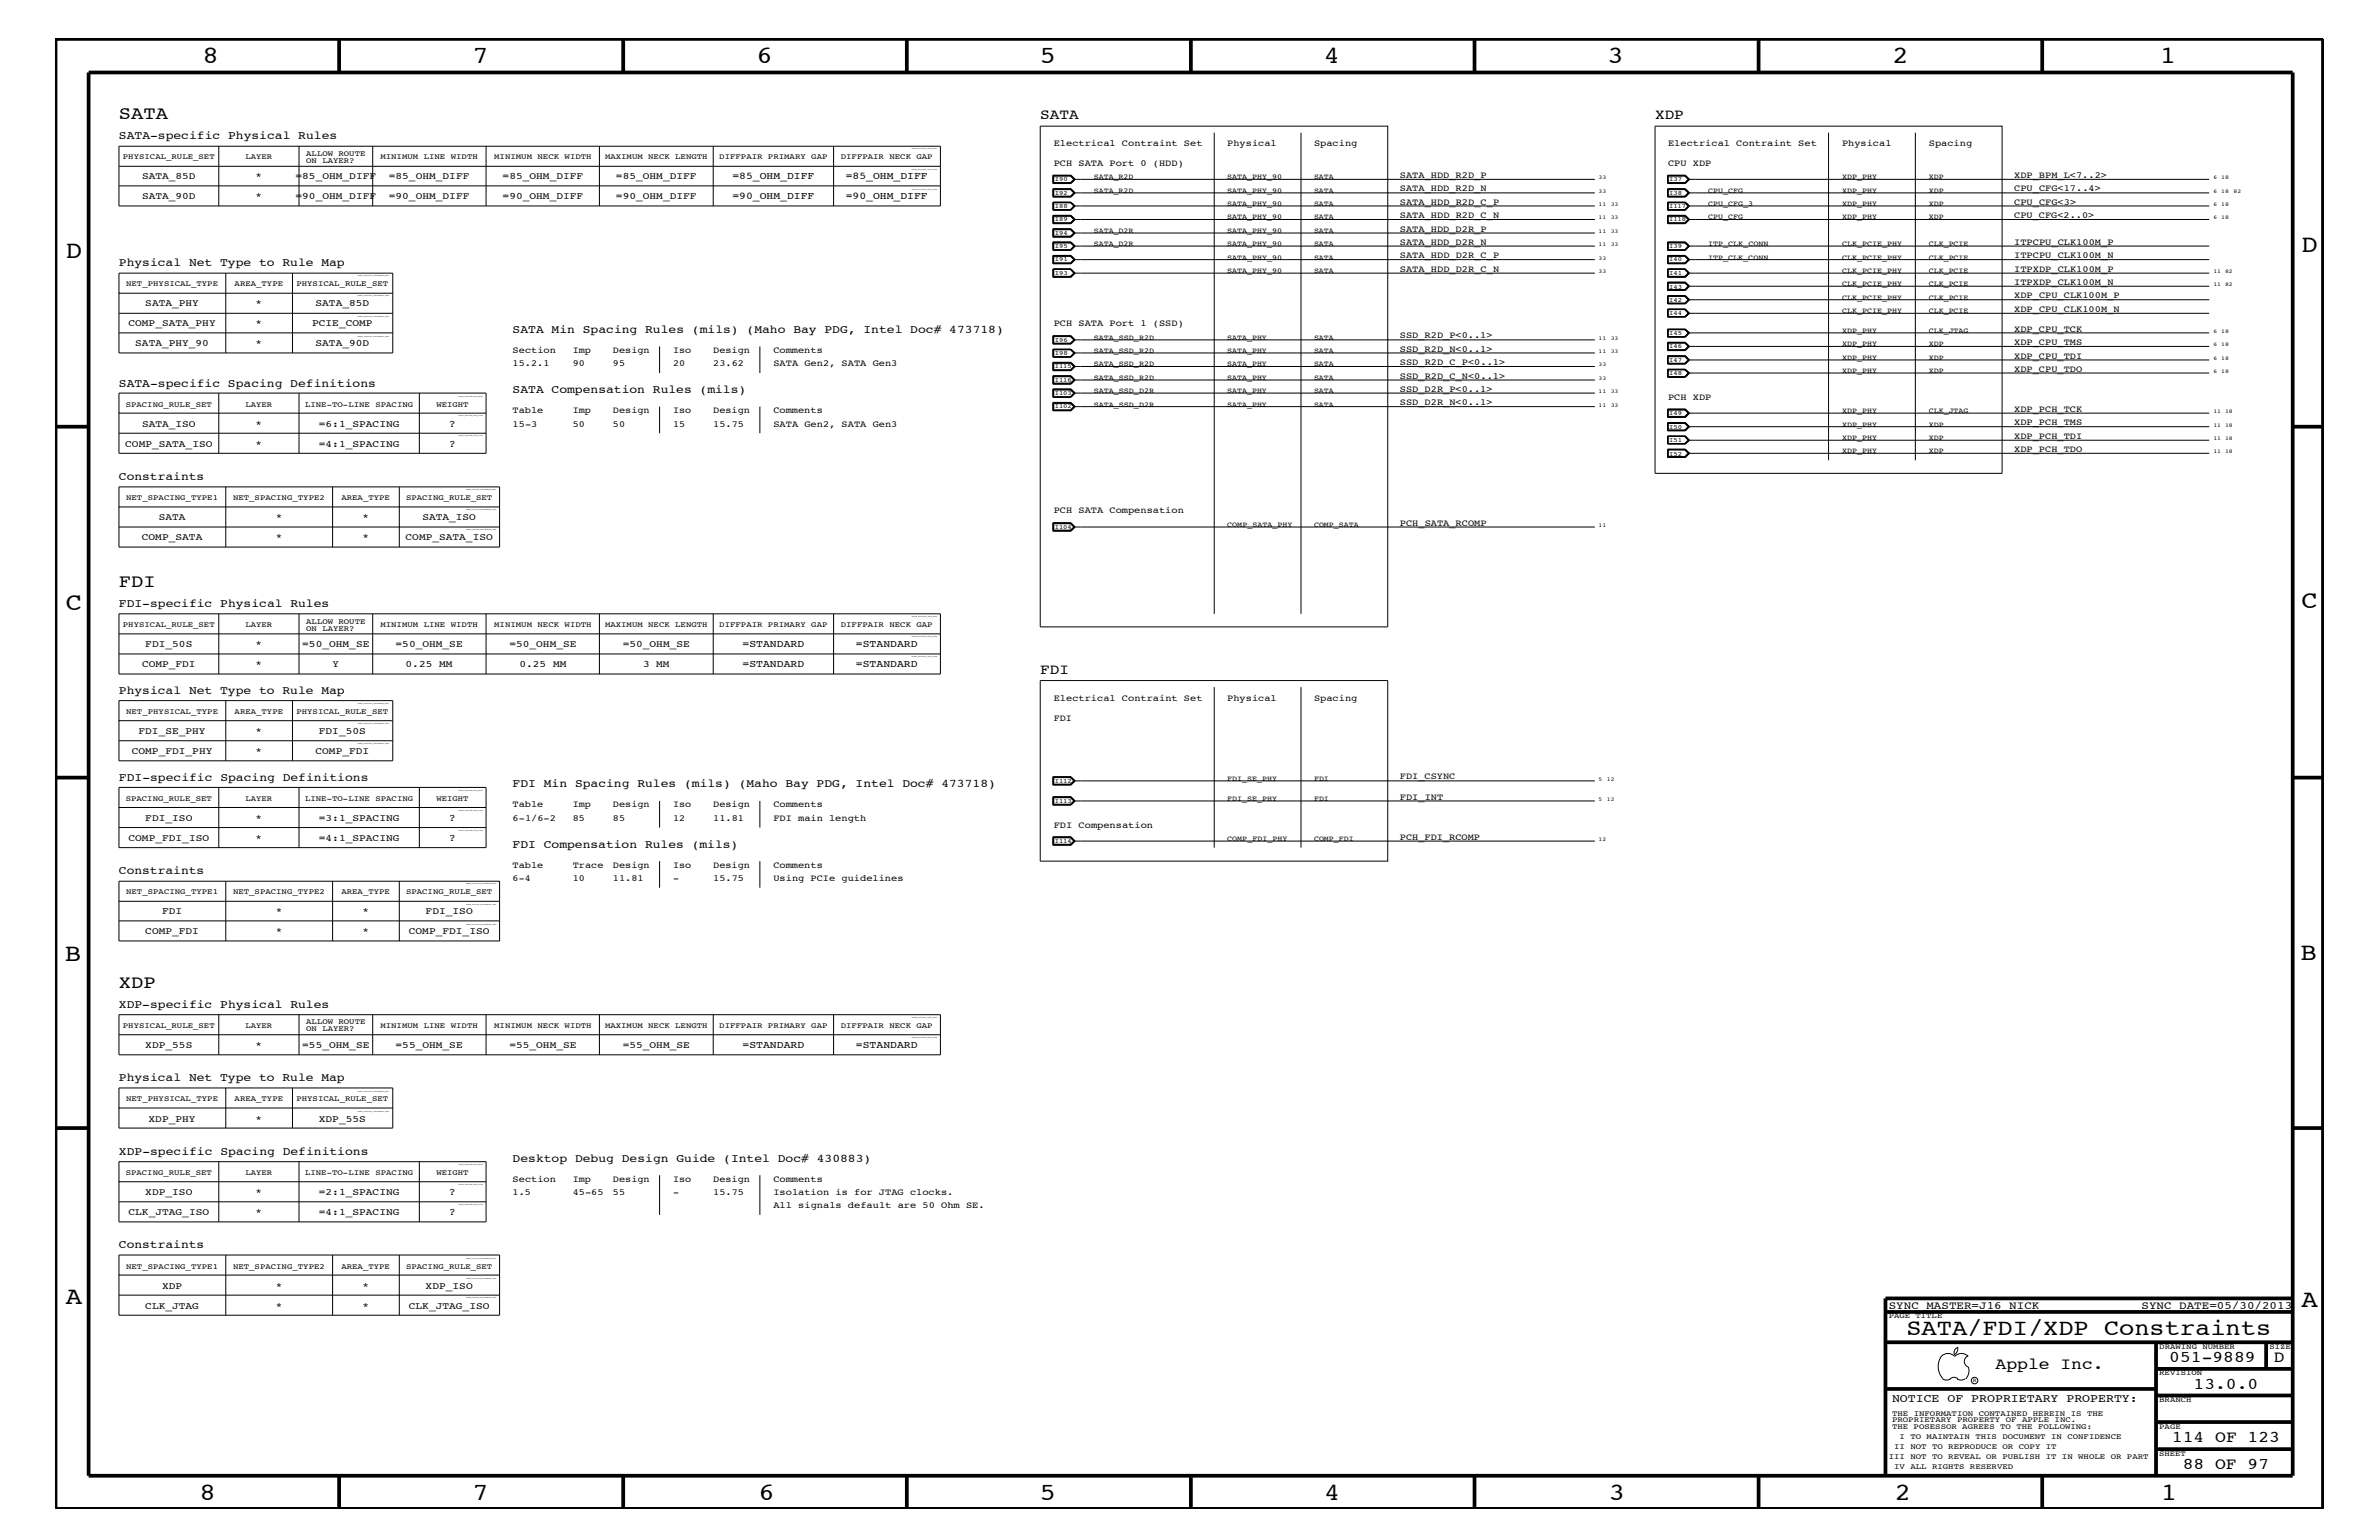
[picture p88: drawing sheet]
<svg xmlns="http://www.w3.org/2000/svg" width="432mm" height="279mm" viewBox="0 0 432 279" stroke-linecap="round" stroke-linejoin="round" font-family="sans-serif">
<defs><g id="words">
<g font-size="4.5">
<text x="36.7" y="11.5">8</text>
<text x="85.8" y="11.5">7</text>
<text x="137.3" y="11.5">6</text>
<text x="188.7" y="11.5">5</text>
<text x="240.3" y="11.5">4</text>
<text x="291.8" y="11.5">3</text>
<text x="343.5" y="11.5">2</text>
<text x="392" y="11.5">1</text>
<text x="11.9" y="46.8">D</text>
<text x="417.7" y="45.7">D</text>
<text x="11.9" y="110.6">C</text>
<text x="417.7" y="110.3">C</text>
<text x="11.8" y="174.3">B</text>
<text x="417.6" y="174.2">B</text>
<text x="11.9" y="236.7">A</text>
<text x="417.7" y="237.1">A</text>
<text x="36.2" y="272.1">8</text>
<text x="85.8" y="272.1">7</text>
<text x="137.7" y="272.1">6</text>
<text x="188.7" y="272.1">5</text>
<text x="240.4" y="272.1">4</text>
<text x="292" y="272.1">3</text>
<text x="343.9" y="272.1">2</text>
<text x="392.2" y="272.1">1</text>
</g>
<text font-size="4.1" x="346" y="242.3">SATA/FDI/XDP Constraints</text>
<g font-size="3.3">
<text x="21.6" y="21.6">SATA</text>
<text x="21.6" y="106.5">FDI</text>
<text x="21.6" y="179.3">XDP</text>
</g>
<g font-size="3">
<text x="362.2" y="248.4">Apple Inc.</text>
<text x="393.7" y="247.1">051-9889</text>
<text x="398.1" y="252">13.0.0</text>
<text x="412.7" y="247.1">D</text>
<text x="394.2" y="261.6">114 OF 123</text>
<text x="396.2" y="266.6">88 OF 97</text>
</g>
<g font-size="2.6">
<text x="188.8" y="21.6">SATA</text>
<text x="300.4" y="21.6">XDP</text>
<text x="188.8" y="122.3">FDI</text>
</g>
<g font-size="2.1">
<text x="21.6" y="25.3">SATA-specific Physical Rules</text>
<text x="21.6" y="48.3">Physical Net Type to Rule Map</text>
<text x="93" y="60.4">SATA Min Spacing Rules (mils) (Maho Bay PDG, Intel Doc# 473718)</text>
<text x="21.6" y="70.1">SATA-specific Spacing Definitions</text>
<text x="93" y="71.3">SATA Compensation Rules (mils)</text>
<text x="21.6" y="87.1">Constraints</text>
<text x="21.6" y="110.2">FDI-specific Physical Rules</text>
<text x="21.6" y="125.9">Physical Net Type to Rule Map</text>
<text x="21.6" y="141.7">FDI-specific Spacing Definitions</text>
<text x="93" y="142.9">FDI Min Spacing Rules (mils) (Maho Bay PDG, Intel Doc# 473718)</text>
<text x="93" y="153.8">FDI Compensation Rules (mils)</text>
<text x="21.6" y="158.6">Constraints</text>
<text x="21.6" y="182.9">XDP-specific Physical Rules</text>
<text x="21.6" y="196.2">Physical Net Type to Rule Map</text>
<text x="21.6" y="209.6">XDP-specific Spacing Definitions</text>
<text x="93" y="210.8">Desktop Debug Design Guide (Intel Doc# 430883)</text>
<text x="21.6" y="226.5">Constraints</text>
<text x="343.4" y="254.4">NOTICE OF PROPRIETARY PROPERTY:</text>
</g>
<g font-size="2">
<text x="342.8" y="237.4">SYNC_MASTER=J16_NICK</text>
<text x="388.7" y="237.4">SYNC_DATE=05/30/2013</text>
</g>
<g font-size="1.9">
<text x="132.9" y="32.5">=85_OHM_DIFF</text>
<text x="153.5" y="32.5">=85_OHM_DIFF</text>
<text x="132.9" y="36.2">=90_OHM_DIFF</text>
<text x="153.5" y="36.2">=90_OHM_DIFF</text>
<text x="81.5" y="77.4">?</text>
<text x="81.5" y="81.1">?</text>
<text x="134.8" y="117.4">=STANDARD</text>
<text x="155.4" y="117.4">=STANDARD</text>
<text x="134.8" y="121">=STANDARD</text>
<text x="155.4" y="121">=STANDARD</text>
<text x="81.5" y="149">?</text>
<text x="81.5" y="152.6">?</text>
<text x="134.8" y="190.2">=STANDARD</text>
<text x="155.4" y="190.2">=STANDARD</text>
<text x="81.5" y="216.9">?</text>
<text x="81.5" y="220.4">?</text>
</g>
<g font-size="1.8">
<text x="25.8" y="32.5">SATA_85D</text>
<text x="46.4" y="32.5">*</text>
<text x="53.6" y="32.5">=85_OHM_DIFF</text>
<text x="70.6" y="32.5">=85_OHM_DIFF</text>
<text x="91.2" y="32.5">=85_OHM_DIFF</text>
<text x="111.8" y="32.5">=85_OHM_DIFF</text>
<text x="25.8" y="36.2">SATA_90D</text>
<text x="46.4" y="36.2">*</text>
<text x="53.6" y="36.2">=90_OHM_DIFF</text>
<text x="70.6" y="36.2">=90_OHM_DIFF</text>
<text x="91.2" y="36.2">=90_OHM_DIFF</text>
<text x="111.8" y="36.2">=90_OHM_DIFF</text>
<text x="23.3" y="59.2">COMP_SATA_PHY</text>
<text x="26.4" y="55.6">SATA_PHY</text>
<text x="46.4" y="55.6">*</text>
<text x="46.4" y="59.2">*</text>
<text x="56.6" y="59.2">PCIE_COMP</text>
<text x="57.3" y="55.6">SATA_85D</text>
<text x="24.6" y="62.9">SATA_PHY_90</text>
<text x="46.4" y="62.9">*</text>
<text x="57.3" y="62.9">SATA_90D</text>
<text x="25.8" y="77.4">SATA_ISO</text>
<text x="46.4" y="77.4">*</text>
<text x="57.9" y="77.4">=6:1_SPACING</text>
<text x="22.7" y="81.1">COMP_SATA_ISO</text>
<text x="46.4" y="81.1">*</text>
<text x="57.9" y="81.1">=4:1_SPACING</text>
<text x="28.8" y="94.3">SATA</text>
<text x="50" y="94.3">*</text>
<text x="65.8" y="94.3">*</text>
<text x="76.7" y="94.3">SATA_ISO</text>
<text x="25.7" y="98">COMP_SATA</text>
<text x="50" y="98">*</text>
<text x="65.8" y="98">*</text>
<text x="73.6" y="98">COMP_SATA_ISO</text>
<text x="26.4" y="117.4">FDI_50S</text>
<text x="46.4" y="117.4">*</text>
<text x="54.9" y="117.4">=50_OHM_SE</text>
<text x="71.8" y="117.4">=50_OHM_SE</text>
<text x="92.5" y="117.4">=50_OHM_SE</text>
<text x="113" y="117.4">=50_OHM_SE</text>
<text x="25.8" y="121">COMP_FDI</text>
<text x="46.4" y="121">*</text>
<text x="60.4" y="121">Y</text>
<text x="73.6" y="121">0.25 MM</text>
<text x="94.3" y="121">0.25 MM</text>
<text x="116.7" y="121">3 MM</text>
<text x="23.9" y="136.8">COMP_FDI_PHY</text>
<text x="25.1" y="133.2">FDI_SE_PHY</text>
<text x="46.4" y="133.2">*</text>
<text x="46.4" y="136.8">*</text>
<text x="57.3" y="136.8">COMP_FDI</text>
<text x="57.9" y="133.2">FDI_50S</text>
<text x="26.4" y="149">FDI_ISO</text>
<text x="46.4" y="149">*</text>
<text x="57.9" y="149">=3:1_SPACING</text>
<text x="23.3" y="152.6">COMP_FDI_ISO</text>
<text x="46.4" y="152.6">*</text>
<text x="57.9" y="152.6">=4:1_SPACING</text>
<text x="29.4" y="165.9">FDI</text>
<text x="50" y="165.9">*</text>
<text x="65.8" y="165.9">*</text>
<text x="77.3" y="165.9">FDI_ISO</text>
<text x="26.4" y="169.5">COMP_FDI</text>
<text x="50" y="169.5">*</text>
<text x="65.8" y="169.5">*</text>
<text x="74.2" y="169.5">COMP_FDI_ISO</text>
<text x="26.4" y="190.2">XDP_55S</text>
<text x="46.4" y="190.2">*</text>
<text x="54.9" y="190.2">=55_OHM_SE</text>
<text x="71.8" y="190.2">=55_OHM_SE</text>
<text x="92.5" y="190.2">=55_OHM_SE</text>
<text x="113" y="190.2">=55_OHM_SE</text>
<text x="27" y="203.5">XDP_PHY</text>
<text x="46.4" y="203.5">*</text>
<text x="57.9" y="203.5">XDP_55S</text>
<text x="23.3" y="220.4">CLK_JTAG_ISO</text>
<text x="26.4" y="216.9">XDP_ISO</text>
<text x="46.4" y="216.9">*</text>
<text x="46.4" y="220.4">*</text>
<text x="57.9" y="216.9">=2:1_SPACING</text>
<text x="57.9" y="220.4">=4:1_SPACING</text>
<text x="29.4" y="233.8">XDP</text>
<text x="50" y="233.8">*</text>
<text x="65.8" y="233.8">*</text>
<text x="77.3" y="233.8">XDP_ISO</text>
<text x="26.4" y="237.4">CLK_JTAG</text>
<text x="50" y="237.4">*</text>
<text x="65.8" y="237.4">*</text>
<text x="74.2" y="237.4">CLK_JTAG_ISO</text>
</g>
<g font-size="1.7">
<text x="191.3" y="26.5">Electrical Contraint Set</text>
<text x="222.8" y="26.5">Physical</text>
<text x="238.5" y="26.5">Spacing</text>
<text x="302.8" y="26.5">Electrical Contraint Set</text>
<text x="334.3" y="26.5">Physical</text>
<text x="350.1" y="26.5">Spacing</text>
<text x="191.3" y="30.2">PCH SATA Port 0 (HDD)</text>
<text x="254.1" y="32.3">SATA_HDD_R2D_P</text>
<text x="254.1" y="34.7">SATA_HDD_R2D_N</text>
<text x="302.8" y="30.2">CPU XDP</text>
<text x="365.6" y="34.7">CPU_CFG&lt;17..4&gt;</text>
<text x="365.6" y="32.3">XDP_BPM_L&lt;7..2&gt;</text>
<text x="254.1" y="37.2">SATA_HDD_R2D_C_P</text>
<text x="254.1" y="39.6">SATA_HDD_R2D_C_N</text>
<text x="365.6" y="39.6">CPU_CFG&lt;2..0&gt;</text>
<text x="365.6" y="37.2">CPU_CFG&lt;3&gt;</text>
<text x="254.1" y="42">SATA_HDD_D2R_P</text>
<text x="254.1" y="46.8">SATA_HDD_D2R_C_P</text>
<text x="254.1" y="44.4">SATA_HDD_D2R_N</text>
<text x="365.6" y="46.8">ITPCPU_CLK100M_N</text>
<text x="365.6" y="44.4">ITPCPU_CLK100M_P</text>
<text x="254.1" y="49.3">SATA_HDD_D2R_C_N</text>
<text x="365.6" y="51.7">ITPXDP_CLK100M_N</text>
<text x="365.6" y="49.3">ITPXDP_CLK100M_P</text>
<text x="191.3" y="59.2">PCH SATA Port 1 (SSD)</text>
<text x="365.6" y="56.6">XDP_CPU_CLK100M_N</text>
<text x="365.6" y="54.1">XDP_CPU_CLK100M_P</text>
<text x="93" y="64">Section</text>
<text x="104" y="64">Imp</text>
<text x="111.3" y="64">Design</text>
<text x="122.2" y="64">Iso</text>
<text x="129.5" y="64">Design</text>
<text x="140.4" y="64">Comments</text>
<text x="254.1" y="61.4">SSD_R2D_P&lt;0..1&gt;</text>
<text x="254.1" y="63.9">SSD_R2D_N&lt;0..1&gt;</text>
<text x="365.6" y="65.1">XDP_CPU_TDI</text>
<text x="365.6" y="62.6">XDP_CPU_TMS</text>
<text x="365.6" y="60.2">XDP_CPU_TCK</text>
<text x="93" y="66.5">15.2.1</text>
<text x="104" y="66.5">90</text>
<text x="111.3" y="66.5">95</text>
<text x="122.2" y="66.5">20</text>
<text x="129.5" y="66.5">23.62</text>
<text x="140.4" y="66.5">SATA Gen2, SATA Gen3</text>
<text x="254.1" y="71.1">SSD_D2R_P&lt;0..1&gt;</text>
<text x="254.1" y="66.2">SSD_R2D_C_P&lt;0..1&gt;</text>
<text x="254.1" y="68.7">SSD_R2D_C_N&lt;0..1&gt;</text>
<text x="365.6" y="67.5">XDP_CPU_TDO</text>
<text x="93" y="75">Table</text>
<text x="93" y="77.4">15-3</text>
<text x="104" y="75">Imp</text>
<text x="104" y="77.4">50</text>
<text x="111.3" y="75">Design</text>
<text x="111.3" y="77.4">50</text>
<text x="122.2" y="75">Iso</text>
<text x="122.2" y="77.4">15</text>
<text x="129.5" y="77.4">15.75</text>
<text x="129.5" y="75">Design</text>
<text x="140.4" y="75">Comments</text>
<text x="140.4" y="77.4">SATA Gen2, SATA Gen3</text>
<text x="254.1" y="73.5">SSD_D2R_N&lt;0..1&gt;</text>
<text x="302.8" y="72.6">PCH XDP</text>
<text x="365.6" y="77.2">XDP_PCH_TMS</text>
<text x="365.6" y="74.7">XDP_PCH_TCK</text>
<text x="365.6" y="82">XDP_PCH_TDO</text>
<text x="365.6" y="79.6">XDP_PCH_TDI</text>
<text x="191.3" y="93.2">PCH SATA Compensation</text>
<text x="254.1" y="95.4">PCH_SATA_RCOMP</text>
<text x="191.3" y="127.1">Electrical Contraint Set</text>
<text x="191.3" y="130.8">FDI</text>
<text x="222.8" y="127.1">Physical</text>
<text x="238.5" y="127.1">Spacing</text>
<text x="254.1" y="141.4">FDI_CSYNC</text>
<text x="93" y="149">6-1/6-2</text>
<text x="93" y="146.5">Table</text>
<text x="104" y="146.5">Imp</text>
<text x="104" y="149">85</text>
<text x="111.3" y="146.5">Design</text>
<text x="111.3" y="149">85</text>
<text x="122.2" y="146.5">Iso</text>
<text x="122.2" y="149">12</text>
<text x="129.5" y="146.5">Design</text>
<text x="129.5" y="149">11.81</text>
<text x="140.4" y="149">FDI main length</text>
<text x="140.4" y="146.5">Comments</text>
<text x="254.1" y="145.1">FDI_INT</text>
<text x="191.3" y="150.1">FDI Compensation</text>
<text x="254.1" y="152.3">PCH_FDI_RCOMP</text>
<text x="93" y="159.9">6-4</text>
<text x="93" y="157.4">Table</text>
<text x="104" y="159.9">10</text>
<text x="104" y="157.4">Trace</text>
<text x="111.3" y="159.9">11.81</text>
<text x="111.3" y="157.4">Design</text>
<text x="122.2" y="157.4">Iso</text>
<text x="122.2" y="159.9">-</text>
<text x="129.5" y="159.9">15.75</text>
<text x="129.5" y="157.4">Design</text>
<text x="140.4" y="159.9">Using PCIe guidelines</text>
<text x="140.4" y="157.4">Comments</text>
<text x="93" y="214.4">Section</text>
<text x="104" y="214.4">Imp</text>
<text x="111.3" y="214.4">Design</text>
<text x="122.2" y="214.4">Iso</text>
<text x="129.5" y="214.4">Design</text>
<text x="140.4" y="214.4">Comments</text>
<text x="93" y="216.9">1.5</text>
<text x="104" y="216.9">45-65</text>
<text x="111.3" y="216.9">55</text>
<text x="122.2" y="216.9">-</text>
<text x="129.5" y="216.9">15.75</text>
<text x="140.4" y="219.2">All signals default are 50 Ohm SE.</text>
<text x="140.4" y="216.9">Isolation is for JTAG clocks.</text>
</g>
<g font-size="1.4">
<text x="22.3" y="28.9">PHYSICAL_RULE_SET</text>
<text x="44.6" y="28.9">LAYER</text>
<text x="55.6" y="28.3">ALLOW ROUTE</text>
<text x="55.6" y="29.5">ON LAYER?</text>
<text x="69" y="28.9">MINIMUM LINE WIDTH</text>
<text x="89.7" y="28.9">MINIMUM NECK WIDTH</text>
<text x="109.8" y="28.9">MAXIMUM NECK LENGTH</text>
<text x="130.6" y="28.9">DIFFPAIR PRIMARY GAP</text>
<text x="152.6" y="28.9">DIFFPAIR NECK GAP</text>
<text x="198.5" y="32.5">SATA_R2D</text>
<text x="198.5" y="35">SATA_R2D</text>
<text x="222.8" y="32.5">SATA_PHY_90</text>
<text x="222.8" y="35">SATA_PHY_90</text>
<text x="238.5" y="32.5">SATA</text>
<text x="238.5" y="35">SATA</text>
<text x="310" y="35">CPU_CFG</text>
<text x="334.3" y="35">XDP_PHY</text>
<text x="334.3" y="32.5">XDP_PHY</text>
<text x="350.1" y="35">XDP</text>
<text x="350.1" y="32.5">XDP</text>
<text x="222.8" y="37.4">SATA_PHY_90</text>
<text x="222.8" y="39.8">SATA_PHY_90</text>
<text x="238.5" y="37.4">SATA</text>
<text x="238.5" y="39.8">SATA</text>
<text x="310" y="39.8">CPU_CFG</text>
<text x="310" y="37.4">CPU_CFG_3</text>
<text x="334.3" y="39.8">XDP_PHY</text>
<text x="334.3" y="37.4">XDP_PHY</text>
<text x="350.1" y="39.8">XDP</text>
<text x="350.1" y="37.4">XDP</text>
<text x="198.5" y="42.3">SATA_D2R</text>
<text x="198.5" y="44.6">SATA_D2R</text>
<text x="222.8" y="42.3">SATA_PHY_90</text>
<text x="222.8" y="47.1">SATA_PHY_90</text>
<text x="222.8" y="44.6">SATA_PHY_90</text>
<text x="238.5" y="42.3">SATA</text>
<text x="238.5" y="47.1">SATA</text>
<text x="238.5" y="44.6">SATA</text>
<text x="310" y="47.1">ITP_CLK_CONN</text>
<text x="310" y="44.6">ITP_CLK_CONN</text>
<text x="334.3" y="47.1">CLK_PCIE_PHY</text>
<text x="334.3" y="44.6">CLK_PCIE_PHY</text>
<text x="350.1" y="47.1">CLK_PCIE</text>
<text x="350.1" y="44.6">CLK_PCIE</text>
<text x="22.9" y="51.9">NET_PHYSICAL_TYPE</text>
<text x="42.6" y="51.9">AREA_TYPE</text>
<text x="53.8" y="51.9">PHYSICAL_RULE_SET</text>
<text x="222.8" y="49.6">SATA_PHY_90</text>
<text x="238.5" y="49.6">SATA</text>
<text x="334.3" y="51.9">CLK_PCIE_PHY</text>
<text x="334.3" y="49.6">CLK_PCIE_PHY</text>
<text x="350.1" y="51.9">CLK_PCIE</text>
<text x="350.1" y="49.6">CLK_PCIE</text>
<text x="334.3" y="56.8">CLK_PCIE_PHY</text>
<text x="334.3" y="54.4">CLK_PCIE_PHY</text>
<text x="350.1" y="56.8">CLK_PCIE</text>
<text x="350.1" y="54.4">CLK_PCIE</text>
<text x="198.5" y="64">SATA_SSD_R2D</text>
<text x="198.5" y="61.7">SATA_SSD_R2D</text>
<text x="222.8" y="61.7">SATA_PHY</text>
<text x="222.8" y="64">SATA_PHY</text>
<text x="238.5" y="61.7">SATA</text>
<text x="238.5" y="64">SATA</text>
<text x="334.3" y="65.3">XDP_PHY</text>
<text x="334.3" y="62.9">XDP_PHY</text>
<text x="334.3" y="60.4">XDP_PHY</text>
<text x="350.1" y="65.3">XDP</text>
<text x="350.1" y="62.9">XDP</text>
<text x="350.1" y="60.4">CLK_JTAG</text>
<text x="198.5" y="71.3">SATA_SSD_D2R</text>
<text x="198.5" y="66.5">SATA_SSD_R2D</text>
<text x="198.5" y="68.9">SATA_SSD_R2D</text>
<text x="222.8" y="71.3">SATA_PHY</text>
<text x="222.8" y="66.5">SATA_PHY</text>
<text x="222.8" y="68.9">SATA_PHY</text>
<text x="238.5" y="71.3">SATA</text>
<text x="238.5" y="66.5">SATA</text>
<text x="238.5" y="68.9">SATA</text>
<text x="334.3" y="67.7">XDP_PHY</text>
<text x="350.1" y="67.7">XDP</text>
<text x="22.8" y="73.8">SPACING_RULE_SET</text>
<text x="44.6" y="73.8">LAYER</text>
<text x="55.4" y="73.8">LINE-TO-LINE SPACING</text>
<text x="79.2" y="73.8">WEIGHT</text>
<text x="198.5" y="73.8">SATA_SSD_D2R</text>
<text x="222.8" y="73.8">SATA_PHY</text>
<text x="238.5" y="73.8">SATA</text>
<text x="334.3" y="77.4">XDP_PHY</text>
<text x="334.3" y="75">XDP_PHY</text>
<text x="350.1" y="77.4">XDP</text>
<text x="350.1" y="75">CLK_JTAG</text>
<text x="334.3" y="82.2">XDP_PHY</text>
<text x="334.3" y="79.9">XDP_PHY</text>
<text x="350.1" y="82.2">XDP</text>
<text x="350.1" y="79.9">XDP</text>
<text x="22.9" y="90.7">NET_SPACING_TYPE1</text>
<text x="42.3" y="90.7">NET_SPACING_TYPE2</text>
<text x="62" y="90.7">AREA_TYPE</text>
<text x="73.7" y="90.7">SPACING_RULE_SET</text>
<text x="222.8" y="95.6">COMP_SATA_PHY</text>
<text x="238.5" y="95.6">COMP_SATA</text>
<text x="22.3" y="113.7">PHYSICAL_RULE_SET</text>
<text x="44.6" y="113.7">LAYER</text>
<text x="55.6" y="113.1">ALLOW ROUTE</text>
<text x="69" y="113.7">MINIMUM LINE WIDTH</text>
<text x="89.7" y="113.7">MINIMUM NECK WIDTH</text>
<text x="109.8" y="113.7">MAXIMUM NECK LENGTH</text>
<text x="130.6" y="113.7">DIFFPAIR PRIMARY GAP</text>
<text x="152.6" y="113.7">DIFFPAIR NECK GAP</text>
<text x="55.6" y="114.4">ON LAYER?</text>
<text x="22.9" y="129.6">NET_PHYSICAL_TYPE</text>
<text x="42.6" y="129.6">AREA_TYPE</text>
<text x="53.8" y="129.6">PHYSICAL_RULE_SET</text>
<text x="222.8" y="141.7">FDI_SE_PHY</text>
<text x="238.5" y="141.7">FDI</text>
<text x="22.8" y="145.3">SPACING_RULE_SET</text>
<text x="44.6" y="145.3">LAYER</text>
<text x="55.4" y="145.3">LINE-TO-LINE SPACING</text>
<text x="79.2" y="145.3">WEIGHT</text>
<text x="222.8" y="145.3">FDI_SE_PHY</text>
<text x="238.5" y="145.3">FDI</text>
<text x="222.8" y="152.6">COMP_FDI_PHY</text>
<text x="238.5" y="152.6">COMP_FDI</text>
<text x="22.9" y="162.2">NET_SPACING_TYPE1</text>
<text x="42.3" y="162.2">NET_SPACING_TYPE2</text>
<text x="62" y="162.2">AREA_TYPE</text>
<text x="73.7" y="162.2">SPACING_RULE_SET</text>
<text x="55.6" y="185.9">ALLOW ROUTE</text>
<text x="22.3" y="186.5">PHYSICAL_RULE_SET</text>
<text x="44.6" y="186.5">LAYER</text>
<text x="55.6" y="187.1">ON LAYER?</text>
<text x="69" y="186.5">MINIMUM LINE WIDTH</text>
<text x="89.7" y="186.5">MINIMUM NECK WIDTH</text>
<text x="109.8" y="186.5">MAXIMUM NECK LENGTH</text>
<text x="130.6" y="186.5">DIFFPAIR PRIMARY GAP</text>
<text x="152.6" y="186.5">DIFFPAIR NECK GAP</text>
<text x="22.9" y="199.8">NET_PHYSICAL_TYPE</text>
<text x="42.6" y="199.8">AREA_TYPE</text>
<text x="53.8" y="199.8">PHYSICAL_RULE_SET</text>
<text x="22.8" y="213.2">SPACING_RULE_SET</text>
<text x="44.6" y="213.2">LAYER</text>
<text x="55.4" y="213.2">LINE-TO-LINE SPACING</text>
<text x="79.2" y="213.2">WEIGHT</text>
<text x="22.9" y="230.2">NET_SPACING_TYPE1</text>
<text x="42.3" y="230.2">NET_SPACING_TYPE2</text>
<text x="62" y="230.2">AREA_TYPE</text>
<text x="73.7" y="230.2">SPACING_RULE_SET</text>
<text x="342.8" y="239.2">PAGE TITLE</text>
<text x="391.9" y="244.7">DRAWING NUMBER</text>
<text x="411.9" y="244.7">SIZE</text>
<text x="391.9" y="249.5">REVISION</text>
<text x="343.4" y="256.8">THE INFORMATION CONTAINED HEREIN IS THE</text>
<text x="391.9" y="254.4">BRANCH</text>
<text x="343.4" y="258">PROPRIETARY PROPERTY OF APPLE INC.</text>
<text x="343.4" y="259.3">THE POSESSOR AGREES TO THE FOLLOWING:</text>
<text x="343.8" y="262.9">II NOT TO REPRODUCE OR COPY IT</text>
<text x="344.8" y="261.1">I TO MAINTAIN THIS DOCUMENT IN CONFIDENCE</text>
<text x="391.9" y="259.3">PAGE</text>
<text x="342.8" y="264.7">III NOT TO REVEAL OR PUBLISH IT IN WHOLE OR PART</text>
<text x="343.8" y="266.6">IV ALL RIGHTS RESERVED</text>
<text x="391.9" y="264.1">SHEET</text>
</g>
<g font-size="1.2">
<text x="191.4" y="32.9">I90</text>
<text x="191.4" y="35.3">I92</text>
<text x="302.9" y="32.9">I37</text>
<text x="302.9" y="35.3">I38</text>
<text x="191.4" y="37.8">I88</text>
<text x="191.4" y="40.2">I89</text>
<text x="302.9" y="37.8">I117</text>
<text x="302.9" y="40.2">I118</text>
<text x="191.4" y="47.4">I91</text>
<text x="191.4" y="42.6">I94</text>
<text x="191.4" y="45.1">I95</text>
<text x="302.9" y="45.1">I39</text>
<text x="302.9" y="47.4">I40</text>
<text x="191.4" y="49.9">I93</text>
<text x="302.9" y="49.9">I41</text>
<text x="302.9" y="52.4">I43</text>
<text x="302.9" y="54.7">I42</text>
<text x="302.9" y="57.2">I44</text>
<text x="191.4" y="62">I96</text>
<text x="191.4" y="64.5">I98</text>
<text x="302.9" y="60.8">I45</text>
<text x="302.9" y="63.2">I46</text>
<text x="302.9" y="65.6">I47</text>
<text x="191.4" y="71.7">I103</text>
<text x="191.4" y="66.8">I115</text>
<text x="191.4" y="69.3">I116</text>
<text x="302.9" y="68.1">I48</text>
<text x="191.4" y="74.1">I102</text>
<text x="302.9" y="75.4">I49</text>
<text x="302.9" y="77.8">I50</text>
<text x="302.9" y="80.2">I51</text>
<text x="302.9" y="82.7">I52</text>
<text x="191.4" y="96">I104</text>
<text x="191.4" y="142">I112</text>
<text x="191.4" y="145.7">I113</text>
<text x="191.4" y="152.9">I114</text>
</g>
<g font-size="1">
<text x="290.2" y="32.5">33</text>
<text x="290.2" y="35">33</text>
<text x="401.7" y="35">6</text>
<text x="401.7" y="32.5">6</text>
<text x="403.2" y="35">18</text>
<text x="403.2" y="32.5">18</text>
<text x="405.4" y="35">82</text>
<text x="290.2" y="37.4">11</text>
<text x="290.2" y="39.8">11</text>
<text x="292.4" y="37.4">33</text>
<text x="292.4" y="39.8">33</text>
<text x="401.7" y="39.8">6</text>
<text x="401.7" y="37.4">6</text>
<text x="403.2" y="39.8">18</text>
<text x="403.2" y="37.4">18</text>
<text x="290.2" y="47.1">33</text>
<text x="290.2" y="44.6">11</text>
<text x="290.2" y="42.3">11</text>
<text x="292.4" y="44.6">33</text>
<text x="292.4" y="42.3">33</text>
<text x="290.2" y="49.6">33</text>
<text x="401.7" y="51.9">11 82</text>
<text x="401.7" y="49.6">11 82</text>
<text x="290.2" y="64">11</text>
<text x="290.2" y="61.7">11</text>
<text x="292.4" y="64">33</text>
<text x="292.4" y="61.7">33</text>
<text x="401.7" y="65.3">6</text>
<text x="401.7" y="62.9">6</text>
<text x="401.7" y="60.4">6</text>
<text x="403.2" y="65.3">18</text>
<text x="403.2" y="62.9">18</text>
<text x="403.2" y="60.4">18</text>
<text x="290.2" y="71.3">11</text>
<text x="290.2" y="66.5">33</text>
<text x="290.2" y="68.9">33</text>
<text x="292.4" y="71.3">33</text>
<text x="401.7" y="67.7">6</text>
<text x="403.2" y="67.7">18</text>
<text x="290.2" y="73.8">11</text>
<text x="292.4" y="73.8">33</text>
<text x="401.7" y="77.4">11 18</text>
<text x="401.7" y="75">11 18</text>
<text x="401.7" y="82.2">11 18</text>
<text x="401.7" y="79.9">11 18</text>
<text x="290.2" y="95.6">11</text>
<text x="290.2" y="141.7">5</text>
<text x="291.7" y="141.7">12</text>
<text x="290.2" y="145.3">5</text>
<text x="291.7" y="145.3">12</text>
<text x="290.2" y="152.6">12</text>
<text x="358.1" y="250.7">R</text>
</g>
<g font-size=".3">
<text x="165.5" y="27.1">TABLE_PHYSICAL_RULE_HEAD</text>
<text x="165.5" y="34.4">TABLE_PHYSICAL_RULE_ITEM</text>
<text x="165.5" y="30.8">TABLE_PHYSICAL_RULE_ITEM</text>
<text x="64.9" y="50.2">TABLE_PHYSICAL_ASSIGNMENT_HEAD</text>
<text x="64.9" y="53.8">TABLE_PHYSICAL_ASSIGNMENT_ITEM</text>
<text x="64.9" y="57.4">TABLE_PHYSICAL_ASSIGNMENT_ITEM</text>
<text x="64.9" y="61.1">TABLE_PHYSICAL_ASSIGNMENT_ITEM</text>
<text x="83.2" y="72">TABLE_SPACING_RULE_HEAD</text>
<text x="83.2" y="75.6">TABLE_SPACING_RULE_ITEM</text>
<text x="83.2" y="79.2">TABLE_SPACING_RULE_ITEM</text>
<text x="84.6" y="88.9">TABLE_SPACING_ASSIGNMENT_HEAD</text>
<text x="84.6" y="92.6">TABLE_SPACING_ASSIGNMENT_ITEM</text>
<text x="84.6" y="96.2">TABLE_SPACING_ASSIGNMENT_ITEM</text>
<text x="165.5" y="112">TABLE_PHYSICAL_RULE_HEAD</text>
<text x="165.5" y="115.6">TABLE_PHYSICAL_RULE_ITEM</text>
<text x="165.5" y="119.2">TABLE_PHYSICAL_RULE_ITEM</text>
<text x="64.9" y="131.3">TABLE_PHYSICAL_ASSIGNMENT_ITEM</text>
<text x="64.9" y="127.7">TABLE_PHYSICAL_ASSIGNMENT_HEAD</text>
<text x="64.9" y="135">TABLE_PHYSICAL_ASSIGNMENT_ITEM</text>
<text x="83.2" y="143.5">TABLE_SPACING_RULE_HEAD</text>
<text x="83.2" y="147.1">TABLE_SPACING_RULE_ITEM</text>
<text x="83.2" y="150.7">TABLE_SPACING_RULE_ITEM</text>
<text x="84.6" y="160.5">TABLE_SPACING_ASSIGNMENT_HEAD</text>
<text x="84.6" y="167.8">TABLE_SPACING_ASSIGNMENT_ITEM</text>
<text x="84.6" y="164.1">TABLE_SPACING_ASSIGNMENT_ITEM</text>
<text x="165.5" y="184.7">TABLE_PHYSICAL_RULE_HEAD</text>
<text x="165.5" y="188.3">TABLE_PHYSICAL_RULE_ITEM</text>
<text x="64.9" y="198.1">TABLE_PHYSICAL_ASSIGNMENT_HEAD</text>
<text x="64.9" y="201.7">TABLE_PHYSICAL_ASSIGNMENT_ITEM</text>
<text x="83.2" y="211.4">TABLE_SPACING_RULE_HEAD</text>
<text x="83.2" y="215">TABLE_SPACING_RULE_ITEM</text>
<text x="83.2" y="218.6">TABLE_SPACING_RULE_ITEM</text>
<text x="84.6" y="228.4">TABLE_SPACING_ASSIGNMENT_HEAD</text>
<text x="84.6" y="232">TABLE_SPACING_ASSIGNMENT_ITEM</text>
<text x="84.6" y="235.6">TABLE_SPACING_ASSIGNMENT_ITEM</text>
</g>
</g></defs>
<g fill="none" stroke="#000" stroke-width=".18">
<path d="M21.6 26.5h149.1v10.9h-149.1zM21.6 30.2h149.1M21.6 33.7h149.1M39.7 26.5v10.9M54.3 26.5v10.9M67.6 26.5v10.9M88.2 26.5v10.9M108.8 26.5v10.9M129.5 26.5v10.9M151.3 26.5v10.9M188.8 22.9h63.1v90.8h-63.1zM191.1 31.8h3.3l.8 .7-.8 .8h-3.3z"/>
<path d="M191.1 34.2h3.3l.8 .8-.8 .8h-3.3zM191.1 36.7h3.3l.8 .7-.8 .7h-3.3zM191.1 39.1h3.3l.8 .7-.8 .8h-3.3zM191.2 36.7v1.4M191.2 38h3.1M191.2 36.8h3.1M191.3 31.9h3l.6 .6-.6 .6h-3zM191.3 34.4h3l.6 .6-.6 .6h-3zM191.3 36.8v1.2M191.3 39.2h3l.6 .6-.6 .6h-3zM194.3 31.9h-3.1v1.3h3.1M194.3 34.3h-3.1v1.4h3.1"/>
<path d="M194.3 39.1h-3.1v1.4h3.1M194.3 36.8l.7 .6-.7 .6M194.3 36.7l.8 .7-.8 .7M194.3 36.8l.6 .6M194.3 39.1l.7 .7-.7 .7M194.3 39.1l.8 .7-.8 .7M194.3 31.9l.7 .6-.7 .7M194.3 31.9l.8 .6-.8 .7M194.3 34.3l.7 .7-.7 .7M194.3 34.3l.8 .7-.8 .7M194.9 37.4h94.6M194.9 39.8h94.6"/>
<path d="M194.9 32.5h94.6M194.9 35h94.6M194.9 37.4l-.6 .6M220.4 24.1v87.3M236.1 24.1v87.3M300.4 22.9h63v63h-63zM302.7 31.8h3.2l.8 .7-.8 .8h-3.2zM302.7 34.2h3.2l.8 .8-.8 .8h-3.2zM302.7 39.1h3.2l.8 .7-.8 .8h-3.2zM302.7 39.1h3.2l.7 .7-.7 .7h-3.2M302.7 31.9h3.2l.7 .6-.7 .7h-3.2M302.7 34.3h3.2l.7 .7-.7 .7h-3.2"/>
<path d="M302.8 31.9v1.3M302.8 34.3v1.4M302.8 39.1v1.4M302.8 39.2h3l.6 .6M302.8 31.9h3l.6 .6M302.8 34.4h3l.6 .6M305.8 36.8h-3v1.2h3M305.8 36.8l.7 .6-.7 .6M305.8 36.8l.6 .6M305.8 39.1l.7 .7-.7 .7M305.8 31.9l.7 .6-.7 .7M305.8 34.3l.7 .7-.7 .7"/>
<path d="M305.9 36.7h-3.2v1.4h3.2M305.9 36.7l.8 .7-.8 .7M305.9 36.7l.7 .7-.7 .7M306.4 37.4l-.6 .6M306.4 37.4h94.6M306.4 39.8l-.6 .6h-3M306.4 39.8h94.6M306.4 32.5l-.6 .6h-3M306.4 32.5h94.6M306.4 35l-.6 .6h-3M306.4 35h94.6M331.9 24.1v59.4"/>
<path d="M347.6 24.1v59.4M21.6 53.2v10.8h49.7v-14.4h-49.7v3.6h49.7M21.6 56.8h49.7M41 49.6v14.4M53.1 49.6v14.4M191.1 41.5h3.3l.8 .8-.8 .7h-3.3zM191.1 43.9h3.3l.8 .7-.8 .8h-3.3zM191.1 46.3h3.3l.8 .8-.8 .8h-3.3zM191.1 48.8h3.3l.8 .8-.8 .7h-3.3zM191.2 41.5v1.5h3.1l.8-.7-.8-.8M191.2 45.4v-1.4h3.1l.8 .6-.8 .8M191.2 48.8v1.4h3.1l.8-.6-.8-.8"/>
<path d="M191.2 45.3h3.1M191.2 44.1h3.1M191.2 50.2h3.1M191.2 48.9h3.1M191.2 42.9h3.1M191.2 41.6h3.1l.7 .7-.7 .6M191.3 44.1v1.2M191.3 46.5h3l.6 .6-.6 .6h-3zM191.3 48.9v1.3M194.3 46.4h-3.1v1.4h3.1M194.3 46.4l.7 .7-.7 .7M194.3 46.4l.8 .7-.8 .7"/>
<path d="M194.3 48.9l.7 .7-.7 .6M194.3 48.9l.6 .7M194.3 44.1l.7 .5-.7 .7M194.3 44.1l.6 .5M194.9 42.3l-.6-.6h-3v1.2M194.9 44.6h94.6M194.9 47.1h94.6M194.9 49.6h94.6M194.9 49.6l-.6 .6M194.9 42.3l-.6 .6M194.9 42.3h94.6M194.9 44.6l-.6 .7"/>
<path d="M302.7 43.9h3.2l.8 .7-.8 .8h-3.2zM302.7 46.3h3.2l.8 .8-.8 .8h-3.2zM302.7 48.8h3.2l.8 .8-.8 .7h-3.2zM302.7 51.2h3.2l.8 .7-.8 .8h-3.2zM302.7 53.6h3.2l.8 .8-.8 .7h-3.2zM302.7 44h3.2l.7 .6-.7 .8M302.7 46.4h3.2l.7 .7-.7 .7h-3.2M302.7 53.7h3.2l.7 .7-.7 .7h-3.2M302.7 51.3h3.2l.7 .6-.7 .8M302.8 46.4v1.4M302.8 51.3h3l.7 .6-.7 .7h-3zM302.8 53.7v1.4"/>
<path d="M302.8 46.5h3l.6 .6M302.8 53.8h3l.6 .6M305.8 44.1h-3v1.2h3M305.8 48.9h-3v1.3h3M305.8 56.2h-3v1.2h3M305.8 59.8h-3v1.3h3M305.8 44.1l.7 .5-.7 .7M305.8 44.1l.6 .5M305.8 46.4l.7 .7-.7 .7M305.8 48.9l.7 .7-.7 .6M305.8 48.9l.6 .7M305.8 53.7l.7 .7-.7 .7"/>
<path d="M305.8 51.3l.6 .6M305.8 56.2l.7 .6-.7 .6M305.8 56.2l.6 .6M305.8 59.8l.7 .6-.7 .7M305.8 59.8l.6 .6M305.9 56.1h-3.2v1.4h3.2M305.9 59.7h-3.2v1.5h3.2M305.9 48.8l.7 .8-.7 .6h-3.2M305.9 56.1l.8 .7-.8 .7M305.9 56.1l.7 .7-.7 .7M305.9 59.7l.8 .7-.8 .8M305.9 59.7l.7 .7-.7 .8"/>
<path d="M306.4 44.6l-.6 .7M306.4 44.6h94.6M306.4 47.1l-.6 .6h-3M306.4 47.1h94.6M306.4 49.6l-.6 .6M306.4 49.6h94.6M306.4 54.4l-.6 .6h-3M306.4 54.4h94.6M306.4 51.9l-.6 .6h-3M306.4 51.9h94.6M306.4 56.8l-.6 .6M306.4 56.8h94.6"/>
<path d="M21.6 75v7.2h66.6v-10.9h-66.6v3.7h66.6M21.6 60.4h49.7M21.6 78.6h66.6M39.7 71.3v10.9M54.3 71.3v10.9M76.1 71.3v10.9M119.7 62.9v4.8M119.7 73.8v4.8M137.9 62.9v4.8M137.9 73.8v4.8M191.1 73h3.3l.8 .8-.8 .7h-3.3zM191.1 60.9h3.3l.8 .8-.8 .7h-3.3z"/>
<path d="M191.1 63.4h3.3l.8 .6-.8 .8h-3.3zM191.1 65.7h3.3l.8 .8-.8 .8h-3.3zM191.1 68.2h3.3l.8 .7-.8 .8h-3.3zM191.1 70.6h3.3l.8 .7-.8 .8h-3.3zM191.2 63.4v1.4M191.2 68.2v1.4h3.1l.8-.7-.8-.7M191.2 72.1v-1.5h3.1l.8 .7-.8 .8M191.2 72h3.1M191.2 70.7h3.1M191.2 69.5h3.1M191.2 68.3h3.1l.7 .6-.7 .6M191.2 63.4h3.1"/>
<path d="M191.2 64.7h3.1M191.3 73.2h3l.6 .6-.6 .6h-3zM191.3 61.1h3l.6 .6-.6 .6h-3zM191.3 63.4v1.3M191.3 65.9h3l.6 .6-.6 .6h-3zM191.3 70.7v1.3M194.3 73.1l.7 .7-.7 .7M194.3 73.1l.8 .7-.8 .7M194.3 73.1h-3.1v1.4h3.1M194.3 61h-3.1v1.3h3.1M194.3 65.8h-3.1v1.4h3.1M194.3 70.7l.7 .6-.7 .7"/>
<path d="M194.3 70.7l.6 .6M194.3 65.8l.7 .7-.7 .7M194.3 65.8l.8 .7-.8 .7M194.3 61l.7 .7-.7 .6M194.3 61l.8 .7-.8 .6M194.3 63.4l.7 .6-.7 .7M194.3 63.4l.8 .6-.8 .8M194.3 63.4l.6 .6M194.9 68.9l-.6-.5h-3v1.1M194.9 73.8h94.6M194.9 71.3l-.6 .7M194.9 71.3h94.6"/>
<path d="M194.9 66.5h94.6M194.9 68.9l-.6 .6M194.9 68.9h94.6M194.9 61.7h94.6M194.9 64l-.6 .7M194.9 64h94.6M302.7 62.1h3.2l.8 .8-.8 .7h-3.2zM302.7 64.5h3.2l.8 .8-.8 .8h-3.2zM302.7 74.2h3.2l.8 .8-.8 .7h-3.2zM302.7 76.7h3.2l.8 .7-.8 .8h-3.2zM302.7 62.2h3.2l.7 .7-.7 .6h-3.2M302.7 74.3h3.2l.7 .7-.7 .7"/>
<path d="M302.7 76.7h3.2l.7 .7-.7 .7h-3.2M302.8 74.4h3l.7 .6-.7 .6h-3zM302.8 62.2v1.3M302.8 66v-1.4h3l.7 .7-.7 .7M302.8 76.7v1.4M302.8 62.3h3l.6 .6M302.8 64.7h3l.6 .6M302.8 76.8h3l.6 .6M305.8 67.1h-3v1.3h3M305.8 79.2h-3v1.3h3M305.8 62.2l.7 .7-.7 .6M305.8 67.1l.7 .6-.7 .7"/>
<path d="M305.8 67.1l.6 .6M305.8 74.4l.6 .6M305.8 76.7l.7 .7-.7 .7M305.8 79.2l.7 .7-.7 .6M305.8 79.2l.6 .7M305.9 67h-3.2v1.4h3.2M305.9 79.1h-3.2v1.4h3.2M305.9 64.5l.7 .8-.7 .7h-3.2M305.9 67l.8 .7-.8 .7M305.9 67l.7 .7-.7 .7M305.9 79.1l.8 .8-.8 .6M305.9 79.1l.7 .8-.7 .6"/>
<path d="M306.4 65.3l-.6 .6h-3M306.4 60.4l-.6 .7M306.4 60.4h94.6M306.4 62.9l-.6 .5h-3M306.4 62.9h94.6M306.4 65.3h94.6M306.4 67.7l-.6 .7M306.4 67.7h94.6M306.4 75l-.6 .6h-3M306.4 75h94.6M306.4 77.4l-.6 .6h-3M306.4 77.4h94.6"/>
<path d="M306.4 79.9l-.6 .6M306.4 79.9h94.6M21.6 92v7.3h69.1v-11h-69.1v3.7h69.1M21.6 95.6h69.1M41 88.3v11M60.4 88.3v11M72.5 88.3v11M191.1 94.9h3.3l.8 .7-.8 .8h-3.3zM191.2 94.9v1.4h3.1l.8-.7-.8-.7M191.2 96.2h3.1M191.2 94.9h3.1l.7 .7-.7 .6M194.9 95.6l-.6-.6h-3v1.2"/>
<path d="M194.9 95.6l-.6 .6M194.9 95.6h94.6M302.7 81.5h3.2l.8 .7-.8 .8h-3.2zM302.7 81.6h3.2l.7 .6-.7 .8M302.8 81.6v1.3h3l.7-.7-.7-.6M302.8 81.6h3l.6 .6M306.4 82.2l-.6 .6h-3M306.4 82.2h94.6M21.6 111.4h149.1v10.9h-149.1zM21.6 115h149.1M21.6 118.6h149.1M39.7 111.4v10.9"/>
<path d="M54.3 111.4v10.9M67.6 111.4v10.9M88.2 111.4v10.9M108.8 111.4v10.9M129.5 111.4v10.9M151.3 111.4v10.9M21.6 130.8v7.2h49.7v-10.9h-49.7v3.7h49.7M21.6 134.4h49.7M41 127.1v10.9M53.1 127.1v10.9M188.8 123.5h63.1v32.7h-63.1zM220.4 124.7v29.1"/>
<path d="M236.1 124.7v29.1M21.6 146.5v7.3h66.6v-10.9h-66.6v3.6h66.6M21.6 150.1h66.6M39.7 142.9v10.9M41 159.9v10.8M54.3 142.9v10.9M60.4 159.9v10.8M72.5 159.9v10.8M76.1 142.9v10.9M119.7 145.3v4.8M119.7 156.2v4.9M137.9 145.3v4.8"/>
<path d="M137.9 156.2v4.9M191.1 140.9h3.3l.8 .8-.8 .7h-3.3zM191.1 144.6h3.3l.8 .7-.8 .8h-3.3zM191.1 151.8h3.3l.8 .8-.8 .8h-3.3zM191.2 144.6v1.4h3.1M191.2 151.8v1.5h3.1l.8-.7-.8-.8M191.2 144.6h3.1l.7 .7-.7 .7M191.2 153.2h3.1M191.2 151.9h3.1l.7 .7-.7 .6M191.3 141.1h3l.6 .6-.6 .6h-3zM191.3 144.7h3l.6 .6-.6 .6h-3zM194.3 141h-3.1v1.4h3.1"/>
<path d="M194.3 141l.7 .7-.7 .7M194.3 141l.8 .7-.8 .7M194.3 144.6l.8 .7-.8 .7M194.9 152.6l-.6-.6h-3v1.2M194.9 141.7h94.6M194.9 145.3h94.6M194.9 152.6l-.6 .6M194.9 152.6h94.6M21.6 163.5v7.2h69.1v-10.8h-69.1v3.6h69.1M21.6 167.1h69.1M21.6 184.1h149.1v7.3h-149.1zM21.6 187.7h149.1"/>
<path d="M39.7 184.1v7.3M41 197.4v7.3M53.1 197.4v7.3M54.3 184.1v7.3M67.6 184.1v7.3M88.2 184.1v7.3M108.8 184.1v7.3M129.5 184.1v7.3M151.3 184.1v7.3M21.6 214.4v7.3h66.6v-10.9h-66.6v3.6h66.6M21.6 201v3.7h49.7v-7.3h-49.7v3.6h49.7M21.6 218h66.6"/>
<path d="M39.7 210.8v10.9M54.3 210.8v10.9M76.1 210.8v10.9M119.7 213.2v7.2M137.9 213.2v7.2M21.6 231.3v7.3h69.1v-10.9h-69.1v3.6h69.1M21.6 235h69.1M41 227.7v10.9M60.4 227.7v10.9M72.5 227.7v10.9M352.3 246.1a1.72 1.72 0 0 1 2.5 0 1.69 1.69 0 0 1 2.4 0M352.4 246a3.2 3.2 0 0 0 .4 4.3l.8 .1 .4-.2"/>
<path d="M354 250.2l.7-.3 .7 .3M355.2 250.2l.7 .2 .7-.2M355.3 244.4v.3a1.18 1.18 0 0 1-.6 1.1M355.4 244.4a.99 .99 0 0 0-.6 1.4M357.2 246a1.04 1.04 0 0 0-.7 1 1.04 1.04 0 0 0 .7 1M357.3 248l.1 .7a2.11 2.11 0 0 1-.6 1.5"/>
<circle cx="358.4" cy="250.5" r=".59"/>
</g>
<g fill="none" stroke="#000" stroke-width=".68" stroke-linecap="butt">
<path d="M10.1 7.1h411.5v266.7h-411.5zM16.1 13.2h400v254.5h-400zM61.6 7.1v6.1M113.1 7.1v6.1M164.6 7.1v6.1M216.2 7.1v6.1M267.6 7.1v6.1M319.2 7.1v6.1M370.7 7.1v6.1M10.1 77.4h6M416.1 77.4h5.5M10.1 141.1h6"/>
<path d="M416.1 141.1h5.5M10.1 204.7h6M416.1 204.7h5.5M342.2 238h73.9M416.1 235.6h-73.9v32.1M342.2 243.5h73.9M342.2 252h49.1M391.3 248.4h24.8M391.3 243.5v24.2M391.3 258h24.8M391.3 253.2h24.8M411.3 243.5v4.9"/>
<path d="M61.6 267.7v6.1M113.1 267.7v6.1M164.6 267.7v6.1M216.2 268v5.8M267.6 267.7v6.1M319.2 267.7v6.1M370.7 267.7v6.1M391.3 262.9h24.8"/>
</g>
<use href="#words"/>
</svg>
